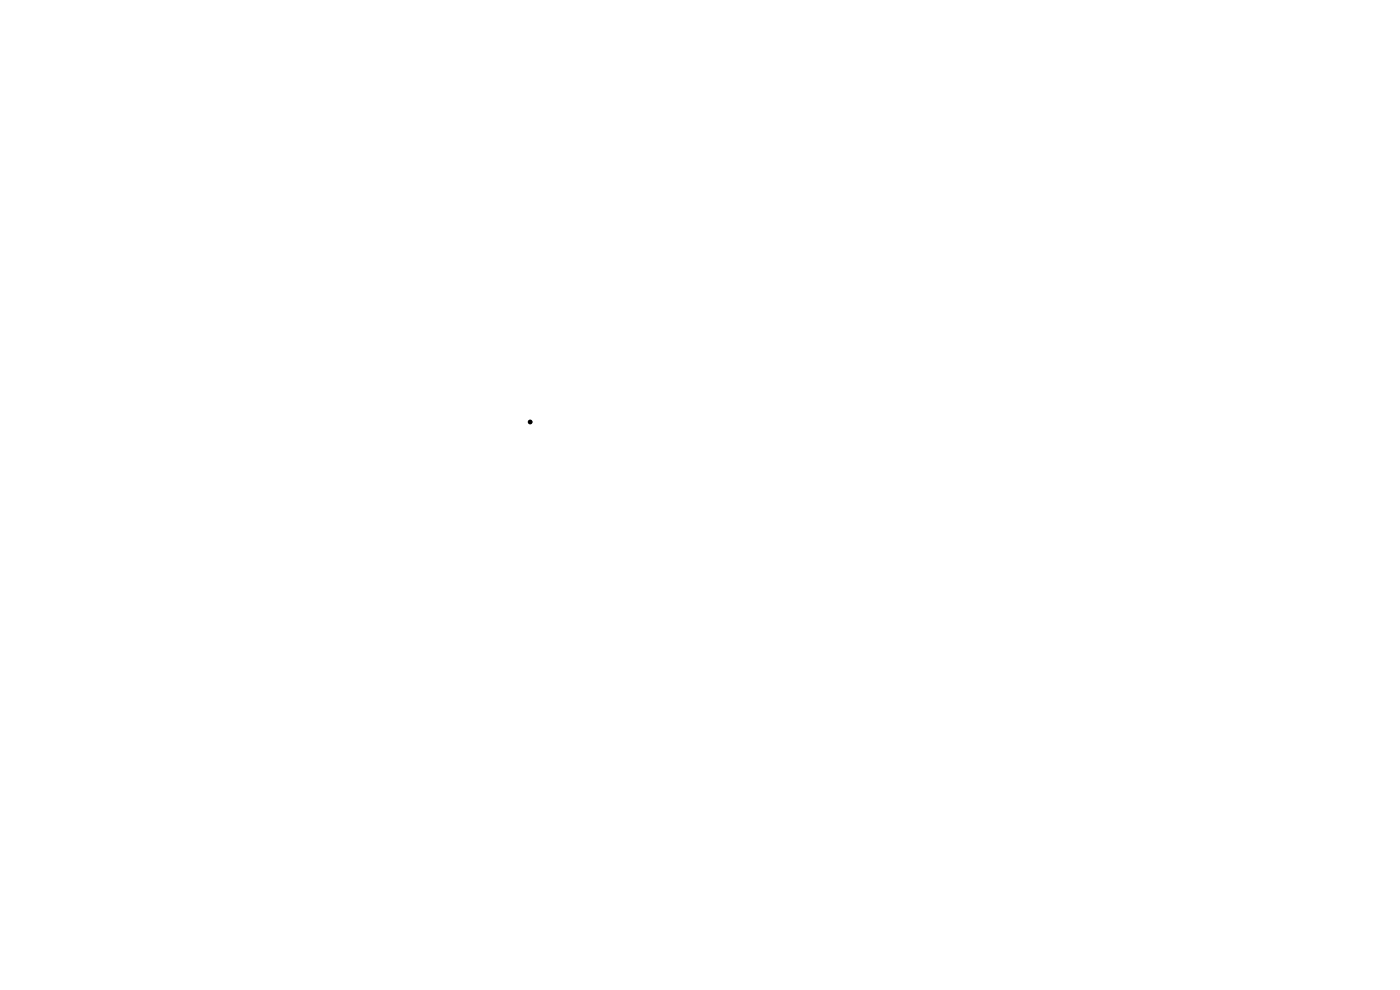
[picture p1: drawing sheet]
<svg xmlns="http://www.w3.org/2000/svg" width="297mm" height="210mm" viewBox="0 0 297 210" stroke-linecap="round" stroke-linejoin="round" font-family="sans-serif">
<circle cx="112.5" cy="89.5" r=".19" fill="#000" stroke="#000" stroke-width=".21"/>
<g fill="none" stroke="#000" stroke-width=".21">
<circle cx="112.5" cy="89.5" r=".21"/>
<circle cx="112.5" cy="89.5" r=".4"/>
<circle cx="112.5" cy="89.5" r=".33"/>
</g>
</svg>
